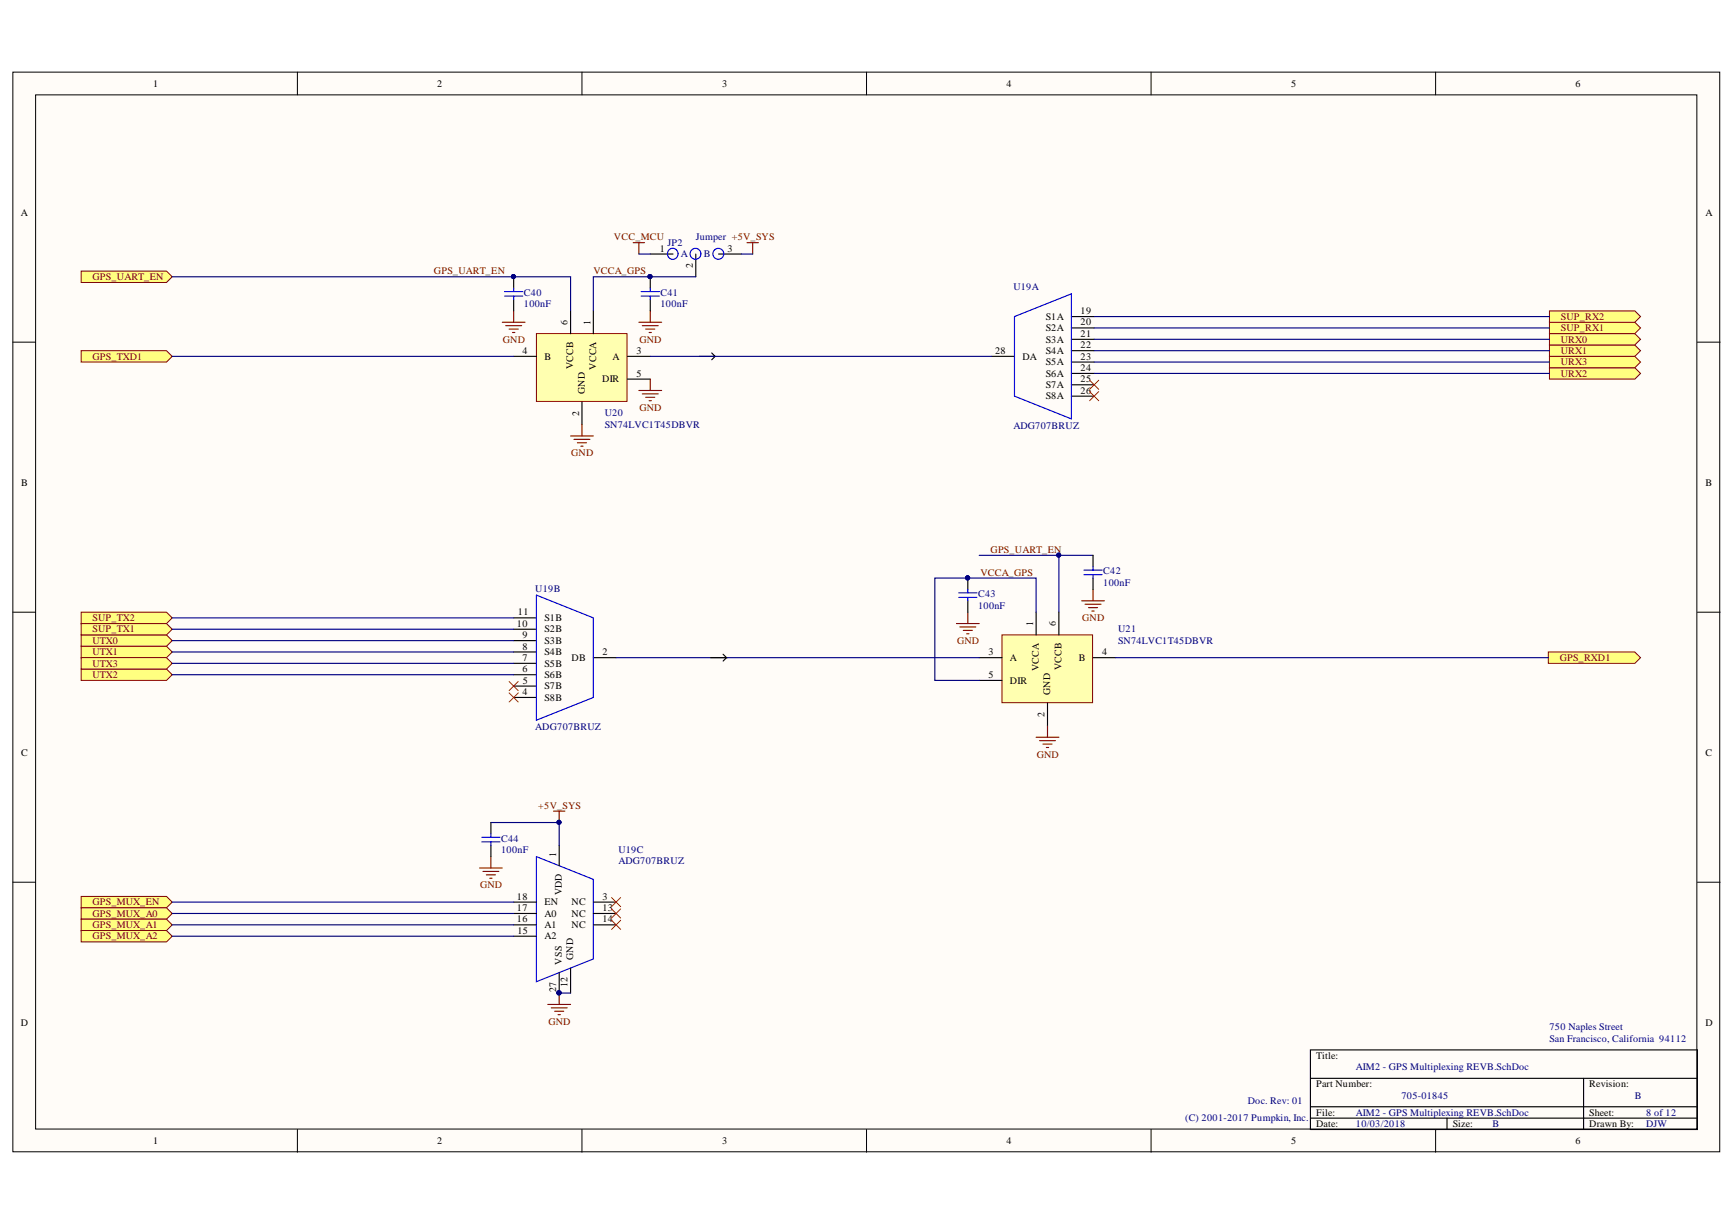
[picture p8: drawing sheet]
<svg xmlns="http://www.w3.org/2000/svg" width="297mm" height="210mm" viewBox="0 0 297 210" stroke-linecap="round" stroke-linejoin="round" font-family="sans-serif">
<defs><g id="words">
<g font-size="1.7">
<text x="26.2" y="14.8">1</text>
<text x="74.9" y="14.8">2</text>
<text x="123.6" y="14.8">3</text>
<text x="172.3" y="14.8">4</text>
<text x="221.1" y="14.8">5</text>
<text x="269.7" y="14.8">6</text>
<text x="3.6" y="37">A</text>
<text x="292" y="37">A</text>
<text x="113" y="43.1">1</text>
<text x="118.6" y="45.9" transform="rotate(-90 118.6 45.9)">2</text>
<text x="124.6" y="43.1">3</text>
<text x="185" y="53.8">19</text>
<text x="97.2" y="55.6" transform="rotate(-90 97.2 55.6)">6</text>
<text x="101.1" y="55.6" transform="rotate(-90 101.1 55.6)">1</text>
<text x="179" y="54.8">S1A</text>
<text x="179" y="56.7">S2A</text>
<text x="179" y="58.6">S3A</text>
<text x="185" y="55.7">20</text>
<text x="185" y="57.7">21</text>
<text x="185" y="59.6">22</text>
<text x="89.4" y="60.6">4</text>
<text x="93.2" y="61.6">B</text>
<text x="98.2" y="63.2" transform="rotate(-90 98.2 63.2)">VCCB</text>
<text x="102.1" y="63.3" transform="rotate(-90 102.1 63.3)">VCCA</text>
<text x="103.1" y="65.5">DIR</text>
<text x="104.9" y="61.6">A</text>
<text x="109" y="60.6">3</text>
<text x="109" y="64.5">5</text>
<text x="170.4" y="60.6">28</text>
<text x="175" y="61.6">DA</text>
<text x="179" y="60.6">S4A</text>
<text x="179" y="62.5">S5A</text>
<text x="179" y="64.5">S6A</text>
<text x="185" y="61.6">23</text>
<text x="185" y="63.5">24</text>
<text x="185" y="65.5">25</text>
<text x="99.1" y="71.2" transform="rotate(-90 99.1 71.2)">2</text>
<text x="100.1" y="67.4" transform="rotate(-90 100.1 67.4)">GND</text>
<text x="179" y="66.4">S7A</text>
<text x="179" y="68.4">S8A</text>
<text x="185" y="67.4">26</text>
<text x="3.6" y="83.2">B</text>
<text x="292" y="83.2">B</text>
<text x="88.5" y="107.3">10</text>
<text x="88.7" y="105.4">11</text>
<text x="93.2" y="106.3">S1B</text>
<text x="176.9" y="107.1" transform="rotate(-90 176.9 107.1)">1</text>
<text x="180.8" y="107.1" transform="rotate(-90 180.8 107.1)">6</text>
<text x="89.4" y="109.3">9</text>
<text x="89.4" y="111.2">8</text>
<text x="89.4" y="113.2">7</text>
<text x="93.2" y="108.3">S2B</text>
<text x="93.2" y="110.2">S3B</text>
<text x="93.2" y="112.2">S4B</text>
<text x="97.9" y="113.2">DB</text>
<text x="103.1" y="112.2">2</text>
<text x="169.2" y="112.2">3</text>
<text x="172.9" y="113.2">A</text>
<text x="184.7" y="113.2">B</text>
<text x="188.7" y="112.2">4</text>
<text x="89.4" y="115.1">6</text>
<text x="89.4" y="119">4</text>
<text x="89.5" y="117">5</text>
<text x="93.2" y="114.1">S5B</text>
<text x="93.2" y="116.1">S6B</text>
<text x="93.2" y="118">S7B</text>
<text x="93.2" y="120">S8B</text>
<text x="169.2" y="116.1">5</text>
<text x="172.9" y="117">DIR</text>
<text x="177.9" y="114.9" transform="rotate(-90 177.9 114.9)">VCCA</text>
<text x="179.8" y="119" transform="rotate(-90 179.8 119)">GND</text>
<text x="181.8" y="114.8" transform="rotate(-90 181.8 114.8)">VCCB</text>
<text x="178.8" y="122.8" transform="rotate(-90 178.8 122.8)">2</text>
<text x="3.6" y="129.5">C</text>
<text x="292" y="129.5">C</text>
<text x="95.2" y="146.7" transform="rotate(-90 95.2 146.7)">1</text>
<text x="88.5" y="154">18</text>
<text x="88.5" y="156">17</text>
<text x="93.2" y="155">EN</text>
<text x="96.2" y="153.3" transform="rotate(-90 96.2 153.3)">VDD</text>
<text x="97.9" y="155">NC</text>
<text x="103.1" y="154">3</text>
<text x="103.1" y="156">13</text>
<text x="88.5" y="157.9">16</text>
<text x="88.6" y="159.9">15</text>
<text x="93.2" y="156.9">A0</text>
<text x="93.2" y="158.9">A1</text>
<text x="93.2" y="160.8">A2</text>
<text x="97.9" y="156.9">NC</text>
<text x="97.9" y="158.9">NC</text>
<text x="103.1" y="157.9">14</text>
<text x="96.2" y="165.2" transform="rotate(-90 96.2 165.2)">VSS</text>
<text x="98.2" y="164.4" transform="rotate(-90 98.2 164.4)">GND</text>
<text x="95.2" y="169.8" transform="rotate(-90 95.2 169.8)">27</text>
<text x="97.2" y="169" transform="rotate(-90 97.2 169)">12</text>
<text x="3.6" y="175.7">D</text>
<text x="292" y="175.7">D</text>
<text x="225.3" y="181.3">Title:</text>
<text x="225.3" y="191">File:</text>
<text x="225.3" y="186.1">Part Number:</text>
<text x="272.1" y="186.1">Revision:</text>
<text x="272.1" y="191">Sheet:</text>
<text x="26.2" y="195.9">1</text>
<text x="74.9" y="195.9">2</text>
<text x="123.6" y="195.9">3</text>
<text x="172.3" y="195.9">4</text>
<text x="221.1" y="195.9">5</text>
<text x="225.3" y="193">Date:</text>
<text x="248.7" y="193">Size:</text>
<text x="269.7" y="195.9">6</text>
<text x="272.1" y="193">Drawn By:</text>
</g>
<g font-size="1.7" fill="#800000">
<text x="105.1" y="41.1">VCC_MCU</text>
<text x="15.8" y="47.9">GPS_UART_EN</text>
<text x="74.3" y="47">GPS_UART_EN</text>
<text x="101.6" y="47">VCCA_GPS</text>
<text x="86.1" y="58.6">GND</text>
<text x="109.5" y="58.6">GND</text>
<text x="267.2" y="58.6">URX0</text>
<text x="267.2" y="56.7">SUP_RX1</text>
<text x="267.2" y="54.8">SUP_RX2</text>
<text x="15.8" y="61.6">GPS_TXD1</text>
<text x="267.2" y="60.6">URX1</text>
<text x="267.2" y="64.5">URX2</text>
<text x="267.2" y="62.5">URX3</text>
<text x="109.5" y="70.3">GND</text>
<text x="97.8" y="78.1">GND</text>
<text x="169.6" y="94.7">GPS_UART_EN</text>
<text x="167.8" y="98.6">VCCA_GPS</text>
<text x="15.8" y="106.3">SUP_TX2</text>
<text x="185.3" y="106.3">GND</text>
<text x="15.8" y="110.2">UTX0</text>
<text x="15.8" y="112.2">UTX1</text>
<text x="15.8" y="108.3">SUP_TX1</text>
<text x="163.8" y="110.2">GND</text>
<text x="267" y="113.2">GPS_RXD1</text>
<text x="15.8" y="116.1">UTX2</text>
<text x="15.8" y="114.1">UTX3</text>
<text x="177.5" y="129.7">GND</text>
<text x="92.2" y="138.5">+5V_SYS</text>
<text x="15.8" y="155">GPS_MUX_EN</text>
<text x="82.2" y="152.1">GND</text>
<text x="15.8" y="156.9">GPS_MUX_A0</text>
<text x="15.8" y="158.9">GPS_MUX_A1</text>
<text x="15.8" y="160.8">GPS_MUX_A2</text>
<text x="93.9" y="175.4">GND</text>
</g>
<g font-size="1.7" fill="#000080">
<text x="119.1" y="41.1">Jumper +5V_SYS</text>
<text x="114.3" y="42.1">JP2</text>
<text x="116.6" y="44">A</text>
<text x="120.5" y="44">B</text>
<text x="89.7" y="50.7">C40</text>
<text x="89.7" y="52.6">100nF</text>
<text x="113.1" y="50.7">C41</text>
<text x="113.1" y="52.6">100nF</text>
<text x="173.5" y="49.7">U19A</text>
<text x="103.5" y="71.3">U20</text>
<text x="103.5" y="73.2">SN74LVC1T45DBVR</text>
<text x="173.5" y="73.4">ADG707BRUZ</text>
<text x="91.6" y="101.3">U19B</text>
<text x="188.9" y="98.4">C42</text>
<text x="188.9" y="100.3">100nF</text>
<text x="167.4" y="102.3">C43</text>
<text x="167.4" y="104.2">100nF</text>
<text x="191.4" y="108.3">U21</text>
<text x="191.4" y="110.2">SN74LVC1T45DBVR</text>
<text x="91.6" y="125">ADG707BRUZ</text>
<text x="85.8" y="144.1">C44</text>
<text x="85.8" y="146">100nF</text>
<text x="105.9" y="146">U19C</text>
<text x="105.9" y="148">ADG707BRUZ</text>
<text x="265.3" y="176.4">750 Naples Street</text>
<text x="265.3" y="178.4">San Francisco, California 94112</text>
<text x="232.1" y="183.2">AIM2 - GPS Multiplexing REVB.SchDoc</text>
<text x="202.9" y="192">(C) 2001-2017 Pumpkin, Inc.</text>
<text x="213.6" y="189.1">Doc. Rev: 01</text>
<text x="232.1" y="191">AIM2 - GPS Multiplexing REVB.SchDoc</text>
<text x="239.9" y="188.1">705-01845</text>
<text x="279.9" y="188.1">B</text>
<text x="281.8" y="191">8 of 12</text>
<text x="232.1" y="193">10/03/2018</text>
<text x="255.5" y="193">B</text>
<text x="281.8" y="193">DJW</text>
</g>
</g></defs>
<g fill="#fffcf8" stroke="#000" stroke-width=".17">
<path d="M2.2 12.3h292.2v184.9h-292.2z"/>
<path d="M6.1 16.2h284.4v177.1h-284.4z"/>
</g>
<g fill="none" stroke="#000" stroke-width=".17">
<path d="M50.9 12.3v3.9M99.6 12.3v3.9M148.4 12.3v3.9M197.1 12.3v3.9M245.8 12.3v3.9M2.2 58.6h3.9M290.6 58.6h3.9M2.2 104.8h3.9M290.6 104.8h3.9M2.2 151h3.9M290.6 151h3.9M50.9 193.4v3.9"/>
<path d="M99.6 193.4v3.9M148.4 193.4v3.9M197.1 193.4v3.9M245.8 193.4v3.9"/>
</g>
<path d="M224.4 179.8h66.2v13.6h-66.2zM224.4 184.6h66.2M224.4 189.5h66.2M224.4 191.4h66.2M247.7 191.4v2M271.1 184.6v8.8" fill="none" stroke="#000" stroke-width=".19"/>
<g fill="#ffff80" stroke="#800000" stroke-width=".17">
<path d="M13.9 108.7h14.6l1 1-1 1h-14.6z" fill-rule="evenodd"/>
<path d="M265.3 59.1h14.6l1 .9-1 1h-14.6z" fill-rule="evenodd"/>
<path d="M265.3 57.1h14.6l1 1-1 1h-14.6z" fill-rule="evenodd"/>
<path d="M13.9 110.7h14.6l1 .9-1 1h-14.6z" fill-rule="evenodd"/>
<path d="M13.9 114.5h14.6l1 1-1 1h-14.6z" fill-rule="evenodd"/>
<path d="M265.3 63h14.6l1 .9-1 1h-14.6z" fill-rule="evenodd"/>
<path d="M265.3 61h14.6l1 1-1 1h-14.6z" fill-rule="evenodd"/>
<path d="M13.9 112.6h14.6l1 1-1 .9h-14.6z" fill-rule="evenodd"/>
<path d="M265.3 55.2h14.6l1 .9-1 1h-14.6z" fill-rule="evenodd"/>
<path d="M13.9 106.8h14.6l1 .9-1 1h-14.6z" fill-rule="evenodd"/>
<path d="M265.1 111.6h14.8l1 1-1 1h-14.8z" fill-rule="evenodd"/>
<path d="M13.9 60h14.6l1 1-1 1h-14.6z" fill-rule="evenodd"/>
</g>
<g fill="none" stroke="#000" stroke-width=".19">
<path d="M183.4 54.2h3.9M183.4 56.1h3.9M183.4 58.1h3.9M169.8 61h3.9M183.4 60h3.9M183.4 62h3.9M183.4 63.9h3.9M183.4 65.9h3.9M183.4 67.8h3.9M87.9 105.8h3.9M87.9 107.7h3.9M87.9 109.7h3.9"/>
<path d="M87.9 111.6h3.9M87.9 113.6h3.9M87.9 115.5h3.9M87.9 117.5h3.9M87.9 119.4h3.9M101.6 112.6h3.9M87.9 154.5h3.9M87.9 156.4h3.9M87.9 158.3h3.9M95.7 144.7v3.5M101.6 154.5h3.9M101.6 156.4h3.9"/>
<path d="M101.6 158.3h3.9M87.9 160.3h3.9M95.7 166.5v3.5M97.7 165.7v4.3"/>
</g>
<path d="M173.7 54.2l9.7-3.9v21.4l-9.7-3.9zM91.8 101.9l9.8 3.9v13.6l-9.8 3.9zM91.8 146.7l9.8 3.9v13.6l-9.8 3.9z" fill="none" stroke="#00f" stroke-width=".19"/>
<g fill="#000080" stroke="#000080" stroke-width=".17">
<circle cx="95.7" cy="170" r=".35"/>
<circle cx="95.7" cy="140.8" r=".35"/>
</g>
<path d="M186.5 65.1l1.6 1.6M188.1 65.1l-1.6 1.6M104.7 153.7l1.6 1.5M104.7 155.6l1.6 1.6M104.7 157.6l1.6 1.5M106.3 153.7l-1.6 1.5M106.3 155.6l-1.6 1.6M106.3 157.6l-1.6 1.5" fill="none" stroke="#f00" stroke-width=".17"/>
<path d="M94.8 138.9h1.9M95.7 138.9v1.9M82.1 148.6h3.9M82.7 149.2h2.7M83.3 149.8h1.5M83.8 150.4h.4M84 146.7v1.9M93.8 172h3.9M94.4 172.6h2.7M95 173.1h1.5M95.5 173.7h.4M95.7 170v2" fill="none" stroke="#800000" stroke-width=".19"/>
<g fill="#ffff80" stroke="#800000" stroke-width=".17">
<path d="M13.9 153.5h14.6l1 1-1 .9h-14.6z" fill-rule="evenodd"/>
<path d="M13.9 155.4h14.6l1 1-1 1h-14.6z" fill-rule="evenodd"/>
<path d="M13.9 157.4h14.6l1 .9-1 1h-14.6z" fill-rule="evenodd"/>
<path d="M13.9 159.3h14.6l1 1-1 1h-14.6z" fill-rule="evenodd"/>
</g>
<path d="M91.8 57.1h15.6v11.6h-15.6z" fill="#ffffb0" stroke="#800000" stroke-width=".17"/>
<path d="M97.7 53.2v3.9M101.6 53.2v3.9M87.9 61h3.9M99.6 68.8v3.9M107.4 61h3.9M107.4 64.9h3.9" fill="none" stroke="#000" stroke-width=".19"/>
<path d="M86 55.2h3.9M86.6 55.8h2.7M87.2 56.3h1.5M87.7 56.9h.4M87.9 53.2v2M97.7 74.6h3.9M98.3 75.2h2.7M98.9 75.8h1.5M99.4 76.4h.4M99.6 72.7v1.9" fill="none" stroke="#800000" stroke-width=".19"/>
<path d="M171.5 108.7h15.6v11.6h-15.6z" fill="#ffffb0" stroke="#800000" stroke-width=".17"/>
<path d="M111.3 43.5h3.9M119.1 43.5v3.9M123 43.5h3.9M167.6 112.6h3.9M167.6 116.5h3.9M177.4 104.8v3.9M181.3 104.8v3.9M187.1 112.6h3.9M179.3 120.4v3.9" fill="none" stroke="#000" stroke-width=".19"/>
<g fill="none" stroke="#800000" stroke-width=".19">
<path d="M108.4 41.5h2M109.4 41.5v2M127.9 41.5h1.9M128.9 41.5v2M185.2 102.9h3.9M185.8 103.4h2.7M186.4 104h1.5M186.9 104.6h.4M187.1 100.9v2M177.4 126.2h3.9M178 126.8h2.7M178.6 127.4h1.5"/>
<path d="M179.1 128h.4M179.3 124.3v1.9"/>
</g>
<g fill="none" stroke="#00f" stroke-width=".19">
<path d="M116.1 43.4a.91 .91 0 0 0-1.4-.7 .91 .91 0 0 0 0 1.5 .91 .91 0 0 0 1.4-.7"/>
<circle cx="119.1" cy="43.5" r=".93"/>
<circle cx="123" cy="43.5" r=".94"/>
</g>
<path d="M13.9 46.4h14.6l1 1-1 1h-14.6z" fill-rule="evenodd" fill="#ffff80" stroke="#800000" stroke-width=".17"/>
<g fill="none" stroke="#800000" stroke-width=".19">
<path d="M109.4 55.2h3.9M110 55.8h2.7M110.5 56.3h1.6M111.1 56.9h.4M111.3 53.2v2M109.4 66.9h3.9M110 67.4h2.7M110.5 68h1.6M111.1 68.6h.4M111.3 64.9v2M163.7 106.8h3.9M164.3 107.3h2.8"/>
<path d="M164.9 107.9h1.6M165.5 108.5h.4M165.7 104.8v2"/>
</g>
<path d="M121.8 60.4l.6 .6h-2.7M122.4 61l-.6 .6" fill="none" stroke="#000" stroke-width=".19"/>
<path d="M186.5 67l1.6 1.6M188.1 67l-1.6 1.6M87.2 118.6l1.5 1.6M87.2 116.7l1.5 1.5M88.7 118.6l-1.5 1.6M88.7 116.7l-1.5 1.5" fill="none" stroke="#f00" stroke-width=".17"/>
<g fill="#ffff80" stroke="#800000" stroke-width=".17">
<path d="M13.9 104.8h14.6l1 1-1 1h-14.6z" fill-rule="evenodd"/>
<path d="M265.3 53.2h14.6l1 1-1 1h-14.6z" fill-rule="evenodd"/>
</g>
<g fill="none" stroke="#000080" stroke-width=".19">
<path d="M29.5 47.4h68.2v5.8M109.4 43.5h1.9M119.1 47.4h-17.5v5.8M126.9 43.5h2M187.3 54.2h78M187.3 56.1h78M187.3 58.1h78M29.5 61h58.4M111.3 61h58.5M187.3 60h78M187.3 63.9h78M187.3 62h78"/>
<path d="M167.6 95.1h13.7M187.1 95.1h-5.8v9.7M29.5 105.8h58.4M29.5 107.7h58.4M29.5 109.7h58.4M29.5 111.6h58.4M29.5 115.5h58.4M29.5 113.6h58.4M105.5 112.6h62.1M177.4 104.8v-5.8h-17.4v17.5h7.6M191 112.6h74.1M29.5 154.5h58.4"/>
<path d="M29.5 158.3h58.4M29.5 156.4h58.4M84 140.8h11.7v3.9M29.5 160.3h58.4M95.7 170h2"/>
</g>
<g fill="#000080" stroke="#000080" stroke-width=".17">
<circle cx="95.7" cy="140.8" r=".35"/>
<circle cx="95.7" cy="170" r=".35"/>
<circle cx="181.2" cy="95" r=".35"/>
<circle cx="111.3" cy="47.3" r=".35"/>
<circle cx="87.9" cy="47.3" r=".35"/>
<circle cx="165.7" cy="98.9" r=".35"/>
</g>
<path d="M87.9 47.4v1.9M87.9 51.3v1.9M111.3 47.4v1.9M111.3 51.3v1.9M165.7 99v1.9M187.1 95.1v1.9M187.1 99v1.9M123.8 112l.6 .6h-2.7M124.4 112.6l-.6 .6M165.7 102.9v1.9M84 140.8v2M84 144.7v2" fill="none" stroke="#000" stroke-width=".19"/>
<g fill="none" stroke="#00f" stroke-width=".19">
<path d="M86.4 49.9h3.1M86.4 50.7h3.1M87.9 49.3v.6M87.9 50.7v.6M109.8 49.9h3.1M109.8 50.7h3.1M111.3 49.3v.6M111.3 50.7v.6M185.6 97.6h3.1M185.6 98.4h3.1M187.1 97v.6M187.1 98.4v.6"/>
<path d="M164.1 101.5h3.2M164.1 102.3h3.2M165.7 100.9v.6M165.7 102.3v.6M82.5 143.4h3.1M82.5 144.1h3.1M84 142.8v.6M84 144.1v.6"/>
</g>
<use href="#words"/>
</svg>
